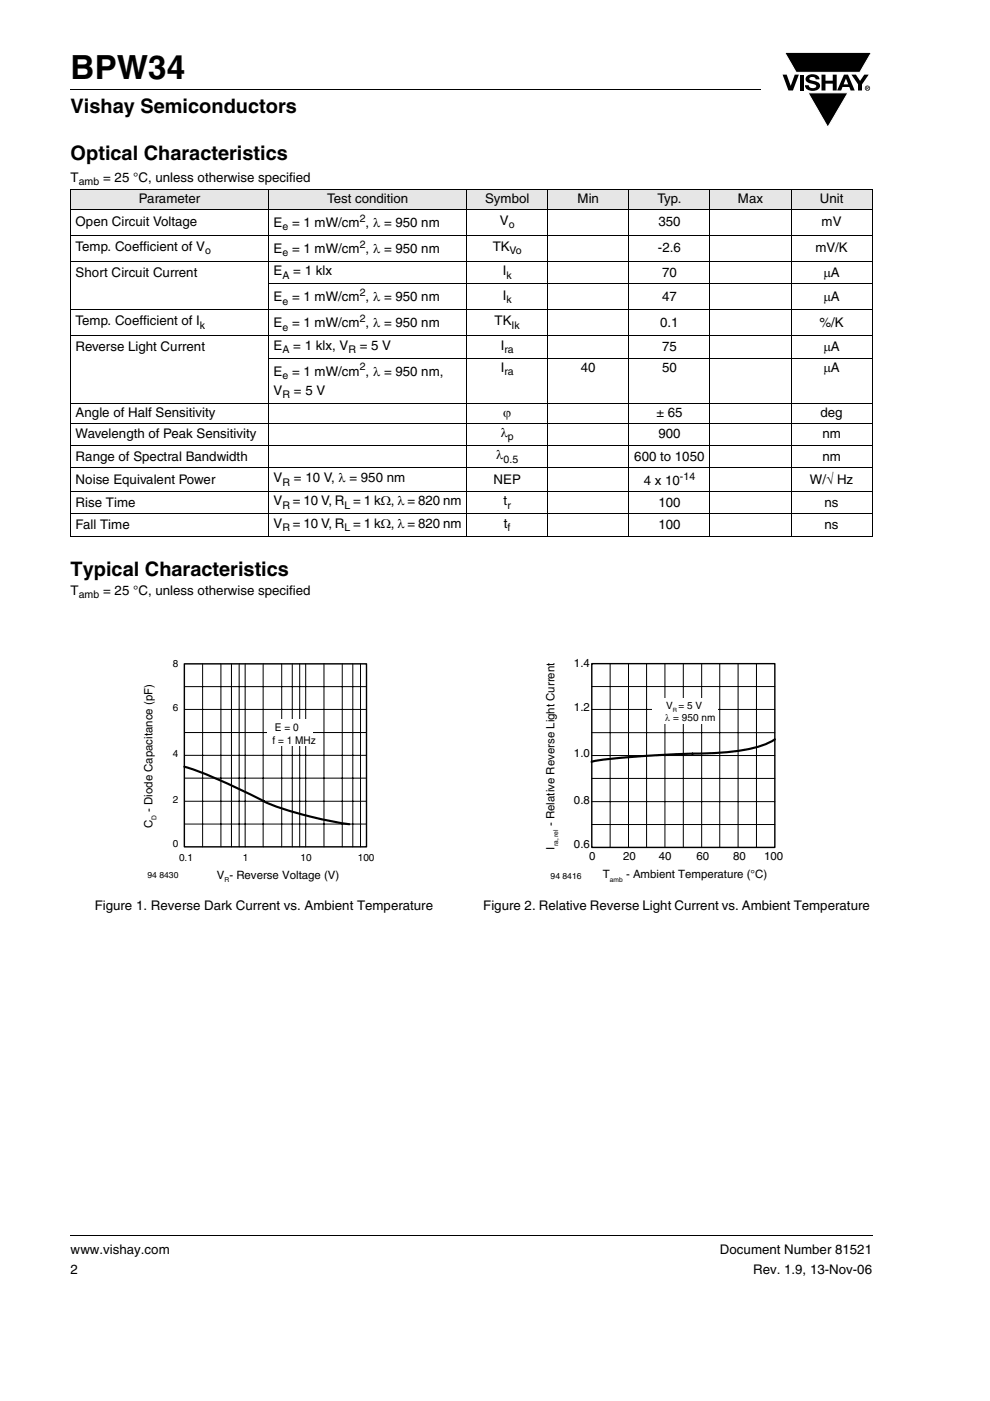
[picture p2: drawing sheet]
<svg xmlns="http://www.w3.org/2000/svg" width="210mm" height="297mm" viewBox="0 0 210 297" stroke-linecap="round" stroke-linejoin="round" font-family="sans-serif">
<defs><g id="words">
<text font-size="7" x="15" y="16.7">BPW34</text>
<g font-size="4.2">
<text x="15" y="24">Vishay Semiconductors</text>
<text x="15" y="33.8">Optical Characteristics</text>
<text x="15" y="122.2">Typical Characteristics</text>
</g>
<g font-size="2.8">
<text x="15" y="38.5">T</text>
<text x="21.9" y="38.5">= 25 °C, unless otherwise specified</text>
<text x="16" y="48">Open Circuit Voltage</text>
<text x="29.5" y="43.1">Parameter</text>
<text x="69.4" y="43.1">Test condition</text>
<text x="102.9" y="43.1">Symbol</text>
<text x="106" y="47.7">V</text>
<text x="122.5" y="43.1">Min</text>
<text x="139.5" y="43.1">Typ.</text>
<text x="139.6" y="48">350</text>
<text x="156.5" y="43.1">Max</text>
<text x="173.9" y="43.1">Unit</text>
<text x="174.3" y="48">mV</text>
<text x="16" y="53.2">Temp. Coefficient of V</text>
<text x="58" y="48.1">E</text>
<text x="58" y="53.6">E</text>
<text x="62" y="48.1">= 1 mW/cm , λ = 950 nm</text>
<text x="62" y="53.6">= 1 mW/cm , λ = 950 nm</text>
<text x="104.5" y="53.2">TK</text>
<text x="139.6" y="53.5">-2.6</text>
<text x="172.9" y="53.5">mV/K</text>
<text x="16" y="58.6">Short Circuit Current</text>
<text x="58" y="58.4">E</text>
<text x="62.2" y="58.4">= 1 klx</text>
<text x="106.6" y="58.4">I</text>
<text x="140.4" y="58.6">70</text>
<text x="174.6" y="58.6">μA</text>
<text x="58" y="63.9">E</text>
<text x="62" y="63.9">= 1 mW/cm , λ = 950 nm</text>
<text x="106.6" y="63.5">I</text>
<text x="140.4" y="63.8">47</text>
<text x="174.6" y="63.8">μA</text>
<text x="16" y="69">Temp. Coefficient of I</text>
<text x="58" y="69.4">E</text>
<text x="62" y="69.4">= 1 mW/cm , λ = 950 nm</text>
<text x="104.9" y="69">TK</text>
<text x="140" y="69.3">0.1</text>
<text x="173.8" y="69.3">%/K</text>
<text x="16" y="74.4">Reverse Light Current</text>
<text x="58" y="74.1">E</text>
<text x="62.2" y="74.1">= 1 klx, V</text>
<text x="76.3" y="74.1">= 5 V</text>
<text x="106.2" y="74.1">I</text>
<text x="140.4" y="74.4">75</text>
<text x="174.6" y="74.4">μA</text>
<text x="58" y="79.6">E</text>
<text x="58" y="83.7">V</text>
<text x="62" y="79.6">= 1 mW/cm , λ = 950 nm,</text>
<text x="62.3" y="83.7">= 5 V</text>
<text x="106.2" y="78.9">I</text>
<text x="123.2" y="78.9">40</text>
<text x="140.4" y="78.9">50</text>
<text x="174.6" y="78.9">μA</text>
<text x="16" y="88.4">Angle of Half Sensitivity</text>
<text x="106.7" y="88.4">ϕ</text>
<text x="139.2" y="88.4">± 65</text>
<text x="174" y="88.4">deg</text>
<text x="16" y="92.9">Wavelength of Peak Sensitivity</text>
<text x="106.2" y="92.6">λ</text>
<text x="139.6" y="92.9">900</text>
<text x="174.4" y="92.9">nm</text>
<text x="16" y="97.7">Range of Spectral Bandwidth</text>
<text x="105.2" y="97.4">λ</text>
<text x="134.5" y="97.7">600 to 1050</text>
<text x="174.4" y="97.7">nm</text>
<text x="16" y="102.5">Noise Equivalent Power</text>
<text x="16" y="107.4">Rise Time</text>
<text x="58" y="102.3">V</text>
<text x="58" y="107.1">V</text>
<text x="62.1" y="107.1">= 10 V, R = 1 kΩ, λ = 820 nm</text>
<text x="62.3" y="102.3">= 10 V, λ = 950 nm</text>
<text x="104.7" y="102.5">NEP</text>
<text x="106.8" y="107.1">t</text>
<text x="136.5" y="102.9">4 x 10</text>
<text x="139.6" y="107.4">100</text>
<text x="171.8" y="102.5">W/√ Hz</text>
<text x="174.9" y="107.4">ns</text>
<text x="16" y="112.2">Fall Time</text>
<text x="58" y="111.9">V</text>
<text x="62.1" y="111.9">= 10 V, R = 1 kΩ, λ = 820 nm</text>
<text x="106.9" y="111.9">t</text>
<text x="139.6" y="112.2">100</text>
<text x="174.9" y="112.2">ns</text>
<text x="15" y="126.2">T</text>
<text x="21.9" y="126.2">= 25 °C, unless otherwise specified</text>
<text x="20.1" y="192.9">Figure 1. Reverse Dark Current vs. Ambient Temperature</text>
<text x="102.5" y="192.9">Figure 2. Relative Reverse Light Current vs. Ambient Temperature</text>
<text x="15" y="265.9">www.vishay.com</text>
<text x="152.7" y="265.9">Document Number 81521</text>
<text x="15" y="270.1">2</text>
<text x="159.7" y="270.1">Rev. 1.9, 13-Nov-06</text>
</g>
<g font-size="2.4">
<text x="121.7" y="141.4">1.4</text>
<text x="121.7" y="150.8">1.2</text>
<text x="121.7" y="160.6">1.0</text>
<text x="121.7" y="170.4">0.8</text>
<text x="32.4" y="175.6" transform="rotate(-90 32.4 175.6)">C - Diode Capacitance (pF)</text>
<text x="117.6" y="175.2" transform="rotate(-90 117.6 175.2)">- Relative Reverse Light Current</text>
<text x="121.7" y="179.7">0.6</text>
<text x="117.6" y="180.1" transform="rotate(-90 117.6 180.1)">I</text>
<text x="125" y="182.4">0</text>
<text x="132.2" y="182.3">20</text>
<text x="139.8" y="182.3">40</text>
<text x="147.7" y="182.4">60</text>
<text x="155.5" y="182.3">80</text>
<text x="162.1" y="182.3">100</text>
<text x="46" y="186.3">V - Reverse Voltage (V)</text>
<text x="127.9" y="186.1">T</text>
<text x="132.8" y="186.1">- Ambient Temperature (°C)</text>
</g>
<g font-size="2.3">
<text x="58.3" y="155">E = 0</text>
<text x="57.8" y="157.7">f = 1 MHz</text>
</g>
<g font-size="2.2">
<text x="16.7" y="39.2">amb</text>
<text x="76.3" y="47">2</text>
<text x="43.5" y="53.9">o</text>
<text x="59.9" y="48.8">e</text>
<text x="76.3" y="52.5">2</text>
<text x="107.9" y="48.4">o</text>
<text x="108.1" y="53.9">Vo</text>
<text x="59.9" y="54.3">e</text>
<text x="59.9" y="59.1">A</text>
<text x="107.4" y="59.1">k</text>
<text x="59.9" y="64.6">e</text>
<text x="76.3" y="62.7">2</text>
<text x="107.4" y="64.2">k</text>
<text x="42.4" y="69.7">k</text>
<text x="59.9" y="70.1">e</text>
<text x="76.3" y="68.2">2</text>
<text x="108.5" y="69.7">Ik</text>
<text x="59.9" y="74.8">A</text>
<text x="73.9" y="74.8">R</text>
<text x="107" y="74.8">ra</text>
<text x="59.9" y="80.3">e</text>
<text x="76.3" y="78.5">2</text>
<text x="107" y="79.6">ra</text>
<text x="59.9" y="84.4">R</text>
<text x="107.7" y="93.4">p</text>
<text x="106.8" y="98.1">0.5</text>
<text x="144.2" y="101.8">-14</text>
<text x="59.9" y="103">R</text>
<text x="59.9" y="107.8">R</text>
<text x="73.1" y="107.8">L</text>
<text x="107.6" y="107.8">r</text>
<text x="59.9" y="112.6">R</text>
<text x="73.1" y="112.6">L</text>
<text x="107.7" y="112.6">f</text>
<text x="16.7" y="126.9">amb</text>
</g>
<g font-size="2.1">
<text x="36.7" y="141.4">8</text>
<text x="36.7" y="150.8">6</text>
<text x="141.1" y="152.9">λ = 950 nm</text>
<text x="141.3" y="150.3">V = 5 V</text>
<text x="36.7" y="160.6">4</text>
<text x="36.7" y="170.3">2</text>
<text x="36.7" y="179.6">0</text>
<text x="38" y="182.5">0.1</text>
<text x="51.5" y="182.5">1</text>
<text x="63.8" y="182.5">10</text>
<text x="75.9" y="182.6">100</text>
</g>
<g font-size="1.8">
<text x="31.3" y="186.1">94 8430</text>
<text x="116.8" y="186.3">94 8416</text>
</g>
<g font-size="1.4">
<text x="33.2" y="173.9" transform="rotate(-90 33.2 173.9)">D</text>
<text x="118.4" y="179.5" transform="rotate(-90 118.4 179.5)">ra, rel</text>
<text x="47.6" y="187.1">R</text>
<text x="129.4" y="186.9">amb</text>
</g>
<text font-size="1.2" x="142.7" y="151">R</text>
</g></defs>
<path d="M14.9 261.9l.1 .2z" fill="#000"/>
<path d="M15 262h170.1" fill="none" stroke="#000" stroke-width=".21"/>
<path d="M166 11h19v16.1h-19z" fill="#fff"/>
<g fill="#000">
<path d="M14.9 18.9l.1 .2zM166 15.8h.9l.8 2.4 .9-2.4h.8l-1.2 3.4h-1zM166.4 11.1h18.4l-2.4 4.2h-13.5zM169.6 15.8h.8v3.4h-.8zM171.2 16.1a1.91 1.91 0 0 1 2.5 .3l.1 .4h-.8a.72 .72 0 0 0-.6-.5 .72 .72 0 0 0-.7 .4l.2 .3 .9 .2a1.01 1.01 0 0 1 1.1 1 1.01 1.01 0 0 1-1 1 1.59 1.59 0 0 1-2.2-1.1h.8a.88 .88 0 0 0 .8 .6 .88 .88 0 0 0 .8-.4 1.54 1.54 0 0 0-1.4-.7 .87 .87 0 0 1-.8-.6 .87 .87 0 0 1 .3-.9zM174.2 15.8h.9v1.3h1.5v-1.3h.9v3.4h-.9v-1.5h-1.5v1.5h-.9zM171.4 19.7h8.5l-4.3 7.3zM180.6 15.8h.9l.9 1.4 .9-1.4h.9l-1.4 2.1v1.3h-.8v-1.3z"/>
<path d="M179.4 16.7l-.5 1.2h1zM179 15.8h.9l1.4 3.4h-.9l-.3-.8h-1.4l-.3 .8h-.8z"/>
<path d="M183.9 18.5v.1h.2zM183.8 18.4h.4l-.1 .3 .1 .3-.2-.3-.2 .3zM183.6 18.7a.42 .42 0 0 0 .8 0 .42 .42 0 0 0-.8 0zM183.4 18.7a.56 .56 0 0 1 1.1 0 .56 .56 0 0 1-1.1 0z"/>
</g>
<path d="M166.4 11.1h18.4l-2.4 4.2h-13.5zM171.4 19.7h8.4l-4.2 7.3z" fill="none" stroke="#fff" stroke-width=".21"/>
<path d="M15 19h146.3" fill="none" stroke="#000" stroke-width=".21"/>
<g fill="#e6e6e6">
<path d="M15 40.2h42v4.2h-42z"/>
<path d="M57 40.2h42v4.2h-42z"/>
<path d="M99 40.2h17.2v4.2h-17.2z"/>
<path d="M116.2 40.2h17.2v4.2h-17.2z"/>
<path d="M133.4 40.2h17.2v4.2h-17.2z"/>
<path d="M150.6 40.2h17.2v4.2h-17.2z"/>
<path d="M167.8 40.2h17.2v4.2h-17.2z"/>
</g>
<g fill="none" stroke="#000" stroke-width=".21">
<path d="M14.9 40.2h170.2M14.9 44.4h170.2M14.9 49.9h170.2M14.9 55.4h170.2M15 40.3v73.3M57 40.1v73.7M99 40.1v73.7M116.2 40.1v73.7M133.4 40.1v73.7M150.6 40.1v73.7M167.8 40.1v73.7M185 40.3v73.3"/>
<path d="M14.9 65.7h170.2M14.9 71.2h170.2M56.9 60.2h128.2M56.9 75.9h128.2M14.9 85.5h170.2M14.9 89.7h170.2M14.9 94.5h170.2M14.9 99.2h170.2M14.9 104.2h170.2M14.9 108.9h170.2M14.9 113.7h170.2M39.1 145.6h38.6"/>
<path d="M39.1 150.4h38.6M39.1 155.3h38.6M43 140.7v38.8M46.9 140.7v38.8M49.1 140.7v38.8M50.7 140.7v38.8M52 140.7v38.8M55.8 140.7v38.8M59.8 140.7v38.8M62 140.7v38.8M63.6 140.7v38.8M64.8 140.7v38.8"/>
<path d="M68.7 140.7v38.8M72.6 140.7v38.8M74.8 140.7v38.8M76.5 140.7v38.8M39.1 160.1h38.6M39.1 165h38.6M39.1 169.9h38.6M39.1 174.7h38.6"/>
</g>
<path d="M39.1 140.7h38.6v38.8h-38.6z" fill="none" stroke="#000" stroke-width=".3"/>
<path d="M39.1 162.6a110 110 0 0 1 16.8 7.3M55.9 169.9a75.4 75.4 0 0 0 18.2 4.9" fill="none" stroke="#000" stroke-width=".46"/>
<path d="M56.7 152.5h9.7v5.7h-9.7z" fill="#fff"/>
<path d="M125.5 140.7h38.8v39h-38.8z" fill="none" stroke="#000" stroke-width=".3"/>
<g fill="none" stroke="#000" stroke-width=".21">
<path d="M125.5 155.3h38.8M125.5 150.4h38.8M125.5 145.6h38.8M129.4 140.7v39M133.3 140.7v39M137.1 140.7v39M141 140.7v39M144.9 140.7v39M148.8 140.7v39M152.7 140.7v39M156.6 140.7v39M160.4 140.7v39"/>
<path d="M125.5 174.8h38.8M125.5 170h38.8M125.5 165h38.8M125.5 160.2h38.8"/>
</g>
<path d="M164.4 156.8a20.2 20.2 0 0 1-8.7 2.5l-5 .4a208.1 208.1 0 0 0-25 1.7l-.2 .1" fill="none" stroke="#000" stroke-width=".46"/>
<path d="M138.3 148h14v5.4h-14z" fill="#fff"/>
<use href="#words"/>
</svg>
